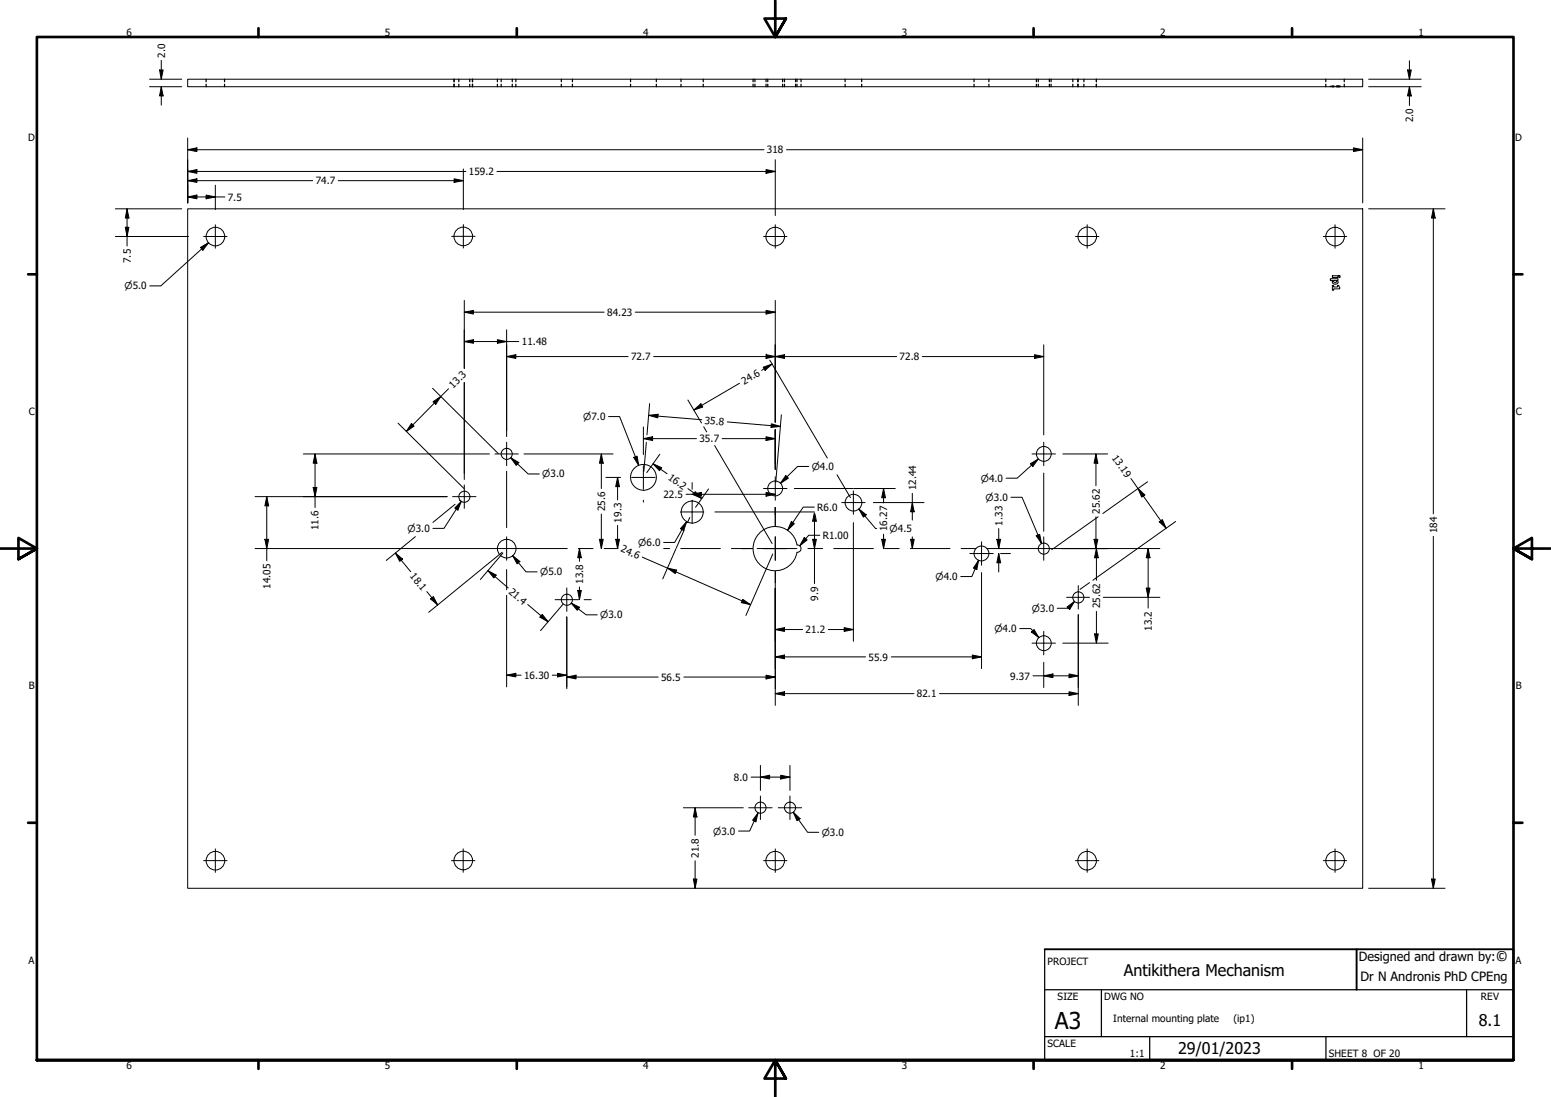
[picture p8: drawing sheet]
<svg xmlns="http://www.w3.org/2000/svg" width="420mm" height="297mm" viewBox="0 0 420 297" stroke-linecap="round" stroke-linejoin="round" font-family="sans-serif">
<defs><g id="words">
<text font-size="6.3" x="285.8" y="278.5">A3</text>
<g font-size="4.4">
<text x="304.5" y="264.3">Antikithera Mechanism</text>
<text x="400.6" y="277.8">8.1</text>
<text x="319.2" y="285.4">29/01/2023</text>
</g>
<text font-size="3.9" x="405.2" y="260.3">©</text>
<text font-size="3.5" x="368.6" y="265.5">Dr N Andronis PhD CPEng</text>
<text font-size="3.4" x="368.1" y="260.3">Designed and drawn by:</text>
<g font-size="2.7">
<text x="34.2" y="9.6">6</text>
<text x="104.3" y="9.6">5</text>
<text x="174.2" y="9.6">4</text>
<text x="244.3" y="9.6">3</text>
<text x="314.2" y="9.6">2</text>
<text x="384.3" y="9.6">1</text>
<text x="44.7" y="15.6" transform="rotate(-90 44.7 15.6)">2.0</text>
<text x="382.8" y="33.1" transform="rotate(-90 382.8 33.1)">2.0</text>
<text x="7.7" y="38.2">D</text>
<text x="207.7" y="41.6">318</text>
<text x="410.5" y="38.2">D</text>
<text x="127" y="47.4">159.2</text>
<text x="85.5" y="49.9">74.7</text>
<text x="61.7" y="54.3">7.5</text>
<text x="35.4" y="71.2" transform="rotate(-90 35.4 71.2)">7.5</text>
<text x="164.5" y="85.5">84.23</text>
<text x="141.4" y="93.5">11.48</text>
<text x="170.9" y="97.6">72.7</text>
<text x="243.7" y="97.5">72.8</text>
<text x="122.8" y="105.4" transform="rotate(-45 122.8 105.4)">13.3</text>
<text x="201.5" y="104.3" transform="rotate(-30 201.5 104.3)">24.6</text>
<text x="7.8" y="112.4">C</text>
<text x="410.6" y="112.4">C</text>
<text x="189.5" y="119.8">35.7</text>
<text x="190.8" y="114.7" transform="rotate(5 190.8 114.7)">35.8</text>
<text x="301.1" y="123.9" transform="rotate(55 301.1 123.9)">13.19</text>
<text x="180.8" y="129.6" transform="rotate(35 180.8 129.6)">16.2</text>
<text x="179.7" y="134.8">22.5</text>
<text x="248.2" y="132.8" transform="rotate(-90 248.2 132.8)">12.44</text>
<text x="86.3" y="143.6" transform="rotate(-90 86.3 143.6)">11.6</text>
<text x="163.9" y="138.4" transform="rotate(-90 163.9 138.4)">25.6</text>
<text x="168.3" y="141.5" transform="rotate(-90 168.3 141.5)">19.3</text>
<text x="221.4" y="138.3">R6.0</text>
<text x="240.4" y="143.8" transform="rotate(-90 240.4 143.8)">16.27</text>
<text x="271.6" y="142.3" transform="rotate(-90 271.6 142.3)">1.33</text>
<text x="297.9" y="139.1" transform="rotate(-90 297.9 139.1)">25.62</text>
<text x="168" y="149.3" transform="rotate(24 168 149.3)">24.6</text>
<text x="222.9" y="145.9">R1.00</text>
<text x="389.3" y="144.4" transform="rotate(-90 389.3 144.4)">184</text>
<text x="73.3" y="159.5" transform="rotate(-90 73.3 159.5)">14.05</text>
<text x="111" y="156.1" transform="rotate(51 111 156.1)">18.1</text>
<text x="137.6" y="160.5" transform="rotate(40 137.6 160.5)">21.4</text>
<text x="158" y="158.1" transform="rotate(-90 158 158.1)">13.8</text>
<text x="221.7" y="162.6" transform="rotate(-90 221.7 162.6)">9.9</text>
<text x="298" y="164.7" transform="rotate(-90 298 164.7)">25.62</text>
<text x="218.2" y="171.5">21.2</text>
<text x="312" y="170.8" transform="rotate(-90 312 170.8)">13.2</text>
<text x="235.3" y="178.9">55.9</text>
<text x="142" y="183.8">16.30</text>
<text x="179.1" y="184.3">56.5</text>
<text x="273.7" y="184">9.37</text>
<text x="7.8" y="186.7">B</text>
<text x="248.4" y="188.8">82.1</text>
<text x="410.6" y="186.7">B</text>
<text x="198.8" y="211.4">8.0</text>
<text x="189.3" y="232.3" transform="rotate(-90 189.3 232.3)">21.8</text>
<text x="7.7" y="260.9">A</text>
<text x="283.8" y="261.2">PROJECT</text>
<text x="410.5" y="260.9">A</text>
<text x="286.5" y="270.8">SIZE</text>
<text x="299.1" y="270.8">DWG NO</text>
<text x="401.2" y="270.7">REV</text>
<text x="301.6" y="276.8">Internal mounting plate</text>
<text x="334.1" y="276.7">(ip1)</text>
<text x="283.8" y="283.5">SCALE</text>
<text x="306.1" y="286.3">1:1</text>
<text x="360" y="286.2">SHEET 8 OF 20</text>
<text x="34.2" y="289.4">6</text>
<text x="104.3" y="289.4">5</text>
<text x="174.2" y="289.4">4</text>
<text x="244.3" y="289.4">3</text>
<text x="314.2" y="289.4">2</text>
<text x="384.3" y="289.4">1</text>
</g>
<g font-size="2.6">
<text x="33.7" y="78.3">⌀5.0</text>
<text x="158" y="113.8">⌀7.0</text>
<text x="146.9" y="129.3">⌀3.0</text>
<text x="219.9" y="127.3">⌀4.0</text>
<text x="265.7" y="130.5">⌀4.0</text>
<text x="267" y="135.6">⌀3.0</text>
<text x="110.4" y="144">⌀3.0</text>
<text x="172.9" y="147.9">⌀6.0</text>
<text x="241" y="144">⌀4.5</text>
<text x="146.3" y="155.8">⌀5.0</text>
<text x="253.4" y="157.1">⌀4.0</text>
<text x="162.6" y="167.5">⌀3.0</text>
<text x="279.5" y="165.7">⌀3.0</text>
<text x="269.4" y="171.2">⌀4.0</text>
<text x="193.2" y="226">⌀3.0</text>
<text x="222.6" y="226.3">⌀3.0</text>
</g>
</g></defs>
<!-- layer: Visible (ANSI) -->
<g fill="none" stroke="#000" stroke-width=".27">
<path d="M50.8 21.4h318.3v2.1h-318.3zM50.8 56.5h318.3v184h-318.3zM360.4 75.5h2.1v.4h-.2l.2 .5a.78 .78 0 0 1-1 .5 .78 .78 0 0 1-.5-1h-.6zM360.9 74.7h1.6v.4h-1.6zM360.9 77.3h.4v.4h1v-.4h.4l.2 .9h-1.6v.4h-.4zM361.3 75.9h.7v.5h-.6zM362.7 74.6h.3v.5h-.3zM205.6 144.5a6 6 0 0 1 6.1-1.7 6 6 0 0 1 4.2 4.8 .99 .99 0 0 1 1.1 1 .99 .99 0 0 1-1.1 .9 6 6 0 0 1-8.5 4.4 6 6 0 0 1-1.8-9.4z"/>
<circle cx="58.4" cy="64.1" r="2.52"/>
<circle cx="125.5" cy="64" r="2.52"/>
<circle cx="210" cy="64.1" r="2.52"/>
<circle cx="294.5" cy="64" r="2.52"/>
<circle cx="361.7" cy="64.1" r="2.52"/>
<circle cx="125.8" cy="134.5" r="1.5"/>
<circle cx="137.3" cy="122.9" r="1.5"/>
<circle cx="174.3" cy="129.3" r="3.5"/>
<circle cx="187.5" cy="138.6" r="2.98"/>
<circle cx="210" cy="132.3" r="2.01"/>
<circle cx="231.2" cy="136.1" r="2.27"/>
<circle cx="282.8" cy="122.9" r="2.01"/>
<circle cx="137.3" cy="148.6" r="2.52"/>
<circle cx="265.9" cy="149.9" r="2.01"/>
<circle cx="282.8" cy="148.6" r="1.5"/>
<circle cx="153.6" cy="162.4" r="1.5"/>
<circle cx="282.8" cy="174.2" r="2.01"/>
<circle cx="292.1" cy="161.8" r="1.5"/>
<circle cx="206" cy="218.7" r="1.5"/>
<circle cx="214" cy="218.7" r="1.5"/>
<circle cx="58.4" cy="233.1" r="2.52"/>
<circle cx="125.5" cy="233" r="2.52"/>
<circle cx="210" cy="233.1" r="2.52"/>
<circle cx="294.5" cy="233.1" r="2.52"/>
<circle cx="361.7" cy="233.1" r="2.52"/>
</g>
<!-- layer: Hidden (ANSI) -->
<g fill="none" stroke="#000" stroke-width=".34">
<path d="M55.8 21.4v.7M55.8 22.8v.7M60.8 21.4v.7M60.8 22.8v.7M123 21.4v.7M123 22.8v.7M124.3 21.4v.7M124.3 22.8v.7M127.3 21.4v.7M127.3 22.8v.7M128 21.4v.7M128 22.8v.7"/>
<path d="M134.7 21.4v.7M134.7 22.8v.7M135.8 21.4v.7M135.8 22.8v.7M138.8 21.4v.7M138.8 22.8v.7M139.7 21.4v.7M139.7 22.8v.7M152.1 21.4v.7M152.1 22.8v.7M155.1 21.4v.7M155.1 22.8v.7"/>
<path d="M170.8 21.4v.7M170.8 22.8v.7M177.8 21.4v.7M177.8 22.8v.7M184.5 21.4v.7M184.5 22.8v.7M190.5 21.4v.7M190.5 22.8v.7M204 21.4v.7M204 22.8v.7M204.5 21.4v.7M204.5 22.8v.7"/>
<path d="M207.5 21.4v.7M207.5 22.8v.7M208 21.4v.7M208 22.8v.7M212 21.4v.7M212 22.8v.7M212.5 21.4v.7M212.5 22.8v.7M215.5 21.4v.7M215.5 22.8v.7M215.9 21.4v.7M215.9 22.8v.7"/>
<path d="M217 21.4v.7M217 22.8v.7M228.9 21.4v.7M228.9 22.8v.7M233.4 21.4v.7M233.4 22.8v.7M263.9 21.4v.7M263.9 22.8v.7M267.9 21.4v.7M267.9 22.8v.7M280.8 21.4v.7M280.8 22.8v.7"/>
<path d="M281.3 21.4v.7M281.3 22.8v.7M284.3 21.4v.7M284.3 22.8v.7M284.7 21.4v.7M284.7 22.8v.7M290.6 21.4v.7M290.6 22.8v.7M292 21.4v.7M292 22.8v.7M293.6 21.4v.7M293.6 22.8v.7"/>
<path d="M297 21.4v.7M297 22.8v.7M359.2 21.4v.7M359.2 22.8v.7M360.4 23.4v.1M360.6 23.4h-.2M360.8 23.4h.6M360.9 23.4v.1M361 23.4v.1M361.2 23.4v.1M361.3 23.4v.1M361.9 23.4h.8"/>
<path d="M362 23.4v.1M362.1 23.4v.1M362.3 23.4v.1M362.5 23.5h.1M362.7 23.4v.1M362.8 23.4h-.1M362.9 23.4l.1 .1M362.9 23.4v.1M364.2 21.4v.7M364.2 22.8v.7"/>
</g>
<!-- layer: Border (ANSI) -->
<g fill="none" stroke="#000" stroke-width=".72">
<path d="M70 7.6v2.4M140 7.6v2.4M210 0v10l-2.9-5h5.8l-2.9 5 2.9-5M280 7.6v2.4M350 7.6v2.4M7.6 74.3h2.4M410 74.3h2.4M0 148.5h10l-5-2.8v5.7l5-2.9-5 2.9M420 148.5h-10l5-2.8v5.7l-5-2.9 5 2.9M7.6 222.8h2.4M410 222.8h2.4M10 287v-277h400v277h-400h400"/>
<path d="M70 287v2.4M140 287v2.4M212.9 292l-2.9-5 2.9 5h-5.8l2.9-5v10M280 287v2.4M350 287v2.4"/>
</g>
<!-- layer: Title (ANSI) -->
<path d="M283 257h127v30h-127M367.5 257v11" fill="none" stroke="#000" stroke-width=".51"/>
<path d="M283 257v30M283 268h127M298.4 268v12.7M397.3 268v12.7M283 280.7h127M311.4 280.7v6.3M359.2 280.7v6.3" fill="none" stroke="#000" stroke-width=".34"/>
<!-- layer: Dimension (ANSI) -->
<g fill="none" stroke="#000" stroke-width=".27">
<path d="M43.2 19h1l-.5 2.4zM43.7 16.4v5M381.3 19h1l-.5 2.4zM381.8 16.5v4.9M40.5 21.4h8.7M40.5 23.5h8.7M43.7 23.5l.5 2.5h-1zM43.7 23.5v5M50.8 37.4v17.5M369.1 37.4v17.5M370.8 21.4h14.2M370.8 23.5h14.2"/>
<path d="M381.8 23.5l.5 2.5h-1zM381.8 23.5v5M31.2 56.5h18M34.4 56.5l.5 2.5h-.9zM34.4 56.5v10.1M50.8 40.5l2.5-.5v1zM50.8 53.3l2.5-.5v1zM50.8 46.4l2.5-.5v1zM50.8 48.9l2.5-.5v1zM50.8 40.5h156.2M50.8 53.3h10.1M50.8 46.4h75.4"/>
<path d="M50.8 48.9h33.9M55.8 52.8l2.5 .5-2.5 .5zM58.3 50.2v6.6M91.7 48.9h33.8M123 48.4l2.5 .5-2.5 .5zM125.5 45.7v11.1M134.6 46.4h75.4M207.5 45.9l2.5 .5-2.5 .5zM210 43.3v15.1M213.1 40.5h156M366.6 40l2.5 .5-2.5 .5zM370.8 56.5h20.7"/>
<path d="M388.3 56.5l.5 2.5h-1zM388.3 56.5v82.6M31.2 64h19.9M34 61.5h.9l-.5 2.5zM54.3 67l2.2-1.3-1.6 2.1zM56.5 65.7l-12.9 11.7h-3M125.8 84.5l2.5-.4v.9zM125.8 92.5l2.5-.5v.9zM125.8 84.5h37.9M125.8 81.4v18.4M125.8 92.5h14.7M134.7 92l2.5 .5-2.5 .4z"/>
<path d="M137.2 96.5l2.5-.5v1.1zM137.2 96.5h32.9M137.2 89.3v28.9M172.1 84.5h37.9M177.1 96.5h65.8M206.8 99.4l2.4-.8-1.9 1.7zM207.5 96l2.5 .5-2.5 .6zM207.5 84.1l2.5 .4-2.5 .5zM207.6 95.9h.1M208.5 97.5l15.6 26.5M209.2 98.6l-2.9 1.7M210 96.5l2.5-.5v1.1z"/>
<path d="M210 81.4v32.9M249.9 96.5h32.8M280.2 96l2.5 .5-2.5 .6zM282.7 93.4v24.4M107.8 114.6l17.9 17.7M111.5 114.7l.7 .7-2.1 1.4zM117.2 105.1l17.8 17.7M117.3 108.8l2.1-1.5-1.4 2.2zM121.5 105.3l-11.4 11.5M125.8 103.6v26.2M164.8 112.8h3.1l5.1 13.2M174.3 118.8l2.5-.5v1z"/>
<path d="M174.3 118.8h14.4M174.3 115.6v7M175.1 119.8l-.7 7.9M175.7 112.5l2.6-.3-.1 .9zM175.7 112.5l14.4 1.2M176 109.3l-.7 8.5M186.4 108.3l3.6 6.2M188 111l1.9-1.7 .5 .9zM190.6 115.6l.8 1.4M195.6 118.8h14.4M197 114.2l14.4 1.3M200.3 103.8l-12.3 7.2"/>
<path d="M207.5 118.3l2.5 .5-2.5 .5zM209 114.8l2.4 .7-2.5 .2zM210 116.4v10.7M211.7 112.3l-1.6 18.4M69.1 134.5h52M72.3 134.5l.5 2.5h-1zM72.3 134.5v17.3M82.2 122.9h50.4M84.8 132h1.1l-.6 2.5zM85.3 122.9l.6 2.5h-1.1zM85.3 122.9v14.5M123.3 136.6l-6 4.9"/>
<path d="M124.5 135.5h.1M125 135.7l-1 2.4-.8-.5zM125 135.7l-4.7 7.4h-3M137.2 127.6v15.3M138.3 123.9l2.2 1.4-.7 .7zM138.3 123.9l4.8 4.4h3M141.9 122.9h24.2M162.9 122.9l.5 2.5h-1zM162.9 122.9v9.4M162.9 139.2v9.3M164.1 129.3h3.5M167.3 129.3l.5 2.5h-1z"/>
<path d="M167.3 129.3v6.1M171.7 123.9l.9-.4 .4 2.5zM176.9 125.6l2.3 1-.6 .9zM176.9 125.6l3.8 2.7M178.7 123l-3.5 5M185.8 133.8h24.2M186.4 132.3l3.7 2.7M187.5 133.8l2.5-.5v1.1zM187.5 130.7v1.8M188.3 133.1l1.8 1.9-2.3-1.1zM191.9 132.4l-3.5 5M193.6 120.6l15.6 26.6"/>
<path d="M193.7 138.6h26.9M207.5 133.3l2.5 .5-2.5 .6zM210 137.4v1.9M212.9 128.8l.7 .7-2.2 1.4zM215.2 132.3h15.9M219.1 126.3h-3l-4.7 4.6M220.6 137.3h-3l-4.2 6.3M220.6 138.9l-.5 2.2h1l-.3-1.9M220.6 139.2v18.8M226.7 128.6l3.7 6.1M231.3 132.3h11.2M232.7 137.8l2 1.6-.8 .6z"/>
<path d="M232.7 137.8l4.5 5.3h.3M236.6 136.1h13.7M239.4 132.3l.5 2.5h-1.1zM239.4 132.3v3.9M247.1 136.1l.5 2.5h-.9zM247.1 133.6v7.2M273.9 134.6h3l5.3 12.6M279.1 125.6l2.2-1.3-1.5 2zM281.3 124.3l-5.8 5.2h-3M282.7 128.1v15.8M287.9 122.9h12.2M296.9 122.9l.5 2.5h-1z"/>
<path d="M296.9 122.9v8.6M296.9 139.9v8.6M297.5 139.9l-12 8.5M306.4 129.6l9.5 13.4M308.3 132.3l1.8 1.7-.8 .6zM310.9 130.5l-12.2 8.6M69.1 148.5h62.5M71.8 146h1l-.5 2.5zM107.1 149.8l2 1.6-.8 .6zM107.1 149.8l4.2 5M112.5 145.3l-7.9 6.5M132.2 154.5l2.2 1.2-.6 .8z"/>
<path d="M132.2 154.5l5.5 4.7M136 149.5l-19.9 16.3M136.2 149.8l-6.1 7.1M137.2 154.2v5.5M138.9 150.4l1.9 1.6-.7 .7zM138.9 150.4l3.6 4.4h3M156.5 159.9h1l-.5 2.5zM157 148.5l.5 2.5h-1zM157 148.5v3.5M157 158.9v3.5M162.4 146h1l-.5 2.5zM166.8 146h1l-.5 2.5z"/>
<path d="M167.3 142.3v6.2M174 150.9l29.3 12.8M180.8 153.8l2.5 .6-.4 .9zM183.1 148.6l-3.6 8.1M185.3 143.6l-2.1 4.8M186 141.3l-.8 2.4-.9-.5zM186 141.3l-3.2 5.6h-3M186.9 140.1l-.7 1.4M209.3 150l-7.2 16.7M210 157.7v33.3M214.4 141.2l.8 .6-1.8 1.8zM217.9 145.5l.8 .7-2 1.6z"/>
<path d="M220.1 146h1l-.5 2.5zM222.1 144.9h-3l-2.4 2.9M231.2 141.5v6.9M231.2 148.6v25M238.8 146h1.1l-.5 2.5zM239.4 144.6v3.9M246.7 146h.9l-.5 2.5zM247.1 145.4v3.1M265.1 151.7l-.5 2.5-.9-.4zM265.1 151.7l-1.8 4.4h-3M265.9 155.1v25.9M270 146h1.1l-.5 2.5z"/>
<path d="M270.6 149.9l.5 2.5h-1.1zM270.6 143.1v5.4M270.6 149.9v5M271.1 149.9h2.6M280.7 145.1l.9-.4 .6 2.5zM285.2 148.6l-.3 .2M287.4 148.5h26.8M295.1 157.8l-2.5 1.8M296.4 146h1l-.5 2.5zM297 148.5l.5 2.5h-1zM297 148.5v8.6M310.5 159.2h1l-.5 2.5z"/>
<path d="M311 148.5l.5 2.5h-1zM311 148.5v16.2M314 141.3l.9-.6 1 2.3zM318.5 141.2l-22.5 15.9M388.3 145.2v95.3M115.6 160.2l3 3.6M116.6 162.2l.8-.7 1.2 2.3zM137.2 161.2v24.8M143 163.7l5.5 4.6M146.9 166.4l1.6 1.9-2.2-1.2zM152.5 163.6l-6.1 7.2M153.5 167v19.5"/>
<path d="M154.7 163.3l2.3 1.2-.6 .8zM154.7 163.3l4.1 3.2h3M158.2 162.4h1.9M201.2 162.3l2.1 1.4-2.5-.5zM210 170.5l2.5-.5v1zM210 177.9l2.5-.5v1zM210 170.5h7.4M210 177.9h24.5M224.4 170.5h6.8M228.7 170l2.5 .5-2.5 .5zM241.4 177.9h24.5M263.4 177.4l2.5 .5-2.5 .5z"/>
<path d="M276.2 170.2h3l2.2 2.5M279.4 171.1l.7-.6 1.3 2.2zM282.7 179.4v6.8M287.9 174.1h12.3M289.1 164.4l2-1.6-1.3 2.2zM291.1 162.8l-1.7 1.9h-3M292.1 166.4v24.6M296.5 171.6h1l-.5 2.5zM297 165.6v8.5M298.9 161.7h15.3M137.2 182.8l2.5-.5v1zM137.2 182.8h4"/>
<path d="M149.6 182.8h3.9M151 182.3l2.5 .5-2.5 .5zM153.5 183.3l2.5-.5v1zM153.5 183.3h24.8M185.3 183.3h24.7M207.5 182.8l2.5 .5-2.5 .5zM210 187.8l2.5-.5v1zM210 187.8h37.6M254.5 187.8h37.6M279.8 183h12.3M282.7 183l2.5-.5v1zM289.6 187.3l2.5 .5-2.5 .5z"/>
<path d="M289.6 182.5l2.5 .5-2.5 .5zM185.1 218.7h16.2M188.3 218.7l.5 2.5h-1zM188.3 218.7v7.5M203.5 210.4h10.5M206 210.4l2.5-.5v1zM206 207.2v6.8M211.5 209.9l2.5 .5-2.5 .5zM214 207.2v6.8M214.9 219.9l1.8 1.8-.8 .5zM214.9 219.9l3.9 5.5h3M187.8 238h1l-.5 2.5z"/>
<path d="M188.3 233.1v7.4M205.4 220.1l-.6 2.4-.9-.4zM205.4 220.1l-2.3 4.9h-3M387.8 238h1l-.5 2.5zM370.8 240.5h20.7"/>
</g>
<g fill="#000">
<path d="M43.2 19h1l-.5 2.4z" fill-rule="evenodd"/>
<path d="M381.3 19h1l-.5 2.4z" fill-rule="evenodd"/>
<path d="M43.7 23.5l.5 2.5h-1z" fill-rule="evenodd"/>
<path d="M381.8 23.5l.5 2.5h-1z" fill-rule="evenodd"/>
<path d="M34.4 56.5l.5 2.5h-.9z" fill-rule="evenodd"/>
<path d="M50.8 40.5l2.5-.5v1z" fill-rule="evenodd"/>
<path d="M50.8 53.3l2.5-.5v1z" fill-rule="evenodd"/>
<path d="M50.8 46.4l2.5-.5v1z" fill-rule="evenodd"/>
<path d="M50.8 48.9l2.5-.5v1z" fill-rule="evenodd"/>
<path d="M55.8 52.8l2.5 .5-2.5 .5z" fill-rule="evenodd"/>
<path d="M123 48.4l2.5 .5-2.5 .5z" fill-rule="evenodd"/>
<path d="M207.5 45.9l2.5 .5-2.5 .5z" fill-rule="evenodd"/>
<path d="M366.6 40l2.5 .5-2.5 .5z" fill-rule="evenodd"/>
<path d="M388.3 56.5l.5 2.5h-1z" fill-rule="evenodd"/>
<path d="M34 61.5h.9l-.5 2.5z" fill-rule="evenodd"/>
<path d="M54.3 67l2.2-1.3-1.6 2.1z" fill-rule="evenodd"/>
<path d="M125.8 84.5l2.5-.4v.9z" fill-rule="evenodd"/>
<path d="M125.8 92.5l2.5-.5v.9z" fill-rule="evenodd"/>
<path d="M134.7 92l2.5 .5-2.5 .4z" fill-rule="evenodd"/>
<path d="M137.2 96.5l2.5-.5v1.1z" fill-rule="evenodd"/>
<path d="M207.5 96l2.5 .5-2.5 .6z" fill-rule="evenodd"/>
<path d="M207.5 84.1l2.5 .4-2.5 .5z" fill-rule="evenodd"/>
<path d="M210 96.5l2.5-.5v1.1z" fill-rule="evenodd"/>
<path d="M280.2 96l2.5 .5-2.5 .6z" fill-rule="evenodd"/>
<path d="M111.5 114.7l.7 .7-2.1 1.4z" fill-rule="evenodd"/>
<path d="M117.3 108.8l2.1-1.5-1.4 2.2z" fill-rule="evenodd"/>
<path d="M174.3 118.8l2.5-.5v1z" fill-rule="evenodd"/>
<path d="M175.7 112.5l2.6-.3-.1 .9z" fill-rule="evenodd"/>
<path d="M188 111l1.9-1.7 .5 .9z" fill-rule="evenodd"/>
<path d="M206.8 99.4l2.4-.8-1.9 1.7z" fill-rule="evenodd"/>
<path d="M207.5 118.3l2.5 .5-2.5 .5z" fill-rule="evenodd"/>
<path d="M209 114.8l2.4 .7-2.5 .2z" fill-rule="evenodd"/>
<path d="M72.3 134.5l.5 2.5h-1z" fill-rule="evenodd"/>
<path d="M84.8 132h1.1l-.6 2.5z" fill-rule="evenodd"/>
<path d="M85.3 122.9l.6 2.5h-1.1z" fill-rule="evenodd"/>
<path d="M125 135.7l-1 2.4-.8-.5z" fill-rule="evenodd"/>
<path d="M138.3 123.9l2.2 1.4-.7 .7z" fill-rule="evenodd"/>
<path d="M162.9 122.9l.5 2.5h-1z" fill-rule="evenodd"/>
<path d="M167.3 129.3l.5 2.5h-1z" fill-rule="evenodd"/>
<path d="M171.7 123.9l.9-.4 .4 2.5z" fill-rule="evenodd"/>
<path d="M176.9 125.6l2.3 1-.6 .9z" fill-rule="evenodd"/>
<path d="M188.3 133.1l1.8 1.9-2.3-1.1z" fill-rule="evenodd"/>
<path d="M187.5 133.8l2.5-.5v1.1z" fill-rule="evenodd"/>
<path d="M207.5 133.3l2.5 .5-2.5 .6z" fill-rule="evenodd"/>
<path d="M212.9 128.8l.7 .7-2.2 1.4z" fill-rule="evenodd"/>
<path d="M232.7 137.8l2 1.6-.8 .6z" fill-rule="evenodd"/>
<path d="M239.4 132.3l.5 2.5h-1.1z" fill-rule="evenodd"/>
<path d="M247.1 136.1l.5 2.5h-.9z" fill-rule="evenodd"/>
<path d="M279.1 125.6l2.2-1.3-1.5 2z" fill-rule="evenodd"/>
<path d="M296.9 122.9l.5 2.5h-1z" fill-rule="evenodd"/>
<path d="M308.3 132.3l1.8 1.7-.8 .6z" fill-rule="evenodd"/>
<path d="M71.8 146h1l-.5 2.5z" fill-rule="evenodd"/>
<path d="M107.1 149.8l2 1.6-.8 .6z" fill-rule="evenodd"/>
<path d="M132.2 154.5l2.2 1.2-.6 .8z" fill-rule="evenodd"/>
<path d="M138.9 150.4l1.9 1.6-.7 .7z" fill-rule="evenodd"/>
<path d="M156.5 159.9h1l-.5 2.5z" fill-rule="evenodd"/>
<path d="M157 148.5l.5 2.5h-1z" fill-rule="evenodd"/>
<path d="M162.4 146h1l-.5 2.5z" fill-rule="evenodd"/>
<path d="M166.8 146h1l-.5 2.5z" fill-rule="evenodd"/>
<path d="M180.8 153.8l2.5 .6-.4 .9z" fill-rule="evenodd"/>
<path d="M186 141.3l-.8 2.4-.9-.5z" fill-rule="evenodd"/>
<path d="M214.4 141.2l.8 .6-1.8 1.8z" fill-rule="evenodd"/>
<path d="M217.9 145.5l.8 .7-2 1.6z" fill-rule="evenodd"/>
<path d="M220.1 146h1l-.5 2.5z" fill-rule="evenodd"/>
<path d="M220.6 138.6l.5 2.5h-1z" fill-rule="evenodd"/>
<path d="M238.8 146h1.1l-.5 2.5z" fill-rule="evenodd"/>
<path d="M246.7 146h.9l-.5 2.5z" fill-rule="evenodd"/>
<path d="M265.1 151.7l-.5 2.5-.9-.4z" fill-rule="evenodd"/>
<path d="M270 146h1.1l-.5 2.5z" fill-rule="evenodd"/>
<path d="M270.6 149.9l.5 2.5h-1.1z" fill-rule="evenodd"/>
<path d="M280.7 145.1l.9-.4 .6 2.5z" fill-rule="evenodd"/>
<path d="M296.4 146h1l-.5 2.5z" fill-rule="evenodd"/>
<path d="M297 148.5l.5 2.5h-1z" fill-rule="evenodd"/>
<path d="M310.5 159.2h1l-.5 2.5z" fill-rule="evenodd"/>
<path d="M311 148.5l.5 2.5h-1z" fill-rule="evenodd"/>
<path d="M314 141.3l.9-.6 1 2.3z" fill-rule="evenodd"/>
<path d="M116.6 162.2l.8-.7 1.2 2.3z" fill-rule="evenodd"/>
<path d="M146.9 166.4l1.6 1.9-2.2-1.2z" fill-rule="evenodd"/>
<path d="M154.7 163.3l2.3 1.2-.6 .8z" fill-rule="evenodd"/>
<path d="M201.2 162.3l2.1 1.4-2.5-.5z" fill-rule="evenodd"/>
<path d="M210 170.5l2.5-.5v1z" fill-rule="evenodd"/>
<path d="M210 177.9l2.5-.5v1z" fill-rule="evenodd"/>
<path d="M228.7 170l2.5 .5-2.5 .5z" fill-rule="evenodd"/>
<path d="M263.4 177.4l2.5 .5-2.5 .5z" fill-rule="evenodd"/>
<path d="M279.4 171.1l.7-.6 1.3 2.2z" fill-rule="evenodd"/>
<path d="M289.1 164.4l2-1.6-1.3 2.2z" fill-rule="evenodd"/>
<path d="M296.5 171.6h1l-.5 2.5z" fill-rule="evenodd"/>
<path d="M137.2 182.8l2.5-.5v1z" fill-rule="evenodd"/>
<path d="M151 182.3l2.5 .5-2.5 .5z" fill-rule="evenodd"/>
<path d="M153.5 183.3l2.5-.5v1z" fill-rule="evenodd"/>
<path d="M207.5 182.8l2.5 .5-2.5 .5z" fill-rule="evenodd"/>
<path d="M210 187.8l2.5-.5v1z" fill-rule="evenodd"/>
<path d="M282.7 183l2.5-.5v1z" fill-rule="evenodd"/>
<path d="M289.6 187.3l2.5 .5-2.5 .5z" fill-rule="evenodd"/>
<path d="M289.6 182.5l2.5 .5-2.5 .5z" fill-rule="evenodd"/>
<path d="M206 210.4l2.5-.5v1z" fill-rule="evenodd"/>
<path d="M211.5 209.9l2.5 .5-2.5 .5z" fill-rule="evenodd"/>
<path d="M187.8 238h1l-.5 2.5z" fill-rule="evenodd"/>
<path d="M188.3 218.7l.5 2.5h-1z" fill-rule="evenodd"/>
<path d="M205.4 220.1l-.6 2.4-.9-.4z" fill-rule="evenodd"/>
<path d="M214.9 219.9l1.8 1.8-.8 .5z" fill-rule="evenodd"/>
<path d="M387.8 238h1l-.5 2.5z" fill-rule="evenodd"/>
</g>
<!-- layer: Center Mark (ANSI) -->
<g fill="none" stroke="#000" stroke-width=".27">
<path d="M55.2 64h6.3M58.3 60.9v6.3M122.3 64h6.4M125.5 60.8v6.4M206.8 64h6.4M210 60.9v6.3M291.3 64h6.4M294.5 60.9v6.3M358.5 64h6.3M361.7 60.9v6.3M137.2 119.7v6.4M282.7 119.7v6.4"/>
<path d="M122.6 134.5h6.3M125.8 131.3v6.4M134.1 122.9h6.3M167.6 129.3h.5M171.1 129.3h6.4M174.3 122.6v.5M174.3 126.1v6.3M174.3 135.5v.5M184.3 138.6h6.4M187.5 135.5v6.3M206.8 132.3h6.4M210 129.1v6.4"/>
<path d="M210 139.3v3.1M228 136.1h6.4M231.2 132.9v6.4M279.6 122.9h6.3M137.2 145.4v6.3M153.5 159.2v6.4M200.8 148.5h3M206.8 148.5h6.4M210 145.4v6.3M210 154.7v3M262.7 149.9h6.4M265.9 146.7v6.4"/>
<path d="M282.7 145.4v6.3M292.1 158.6v6.3M150.4 162.4h6.3M279.6 174.1h6.3M282.7 171v6.3M288.9 161.7h6.2M202.8 218.7h6.4M206 215.5v6.4M210.8 218.7h6.4M214 215.5v6.4M55.2 233h6.3M58.3 229.9v6.3"/>
<path d="M122.3 233h6.4M125.5 229.9v6.3M206.8 233h6.4M210 229.9v6.3M291.3 233h6.4M294.5 229.9v6.3M358.5 233h6.3M361.7 229.9v6.3"/>
</g>
<!-- layer: Centerline (ANSI) -->
<g fill="none" stroke="#000" stroke-width=".27">
<path d="M131.6 148.5h22.1M156.7 148.5h4M163.7 148.5h3.7M179.8 148.5h1.6M184.4 148.5h10.8M198.1 148.5h4M205.1 148.5h10.8M218.9 148.5h3.9M225.8 148.5h10.8M239.6 148.5h4M246.6 148.5h10.7M260.3 148.5h4"/>
<path d="M267.3 148.5h20.1"/>
</g>
<use href="#words"/>
</svg>
